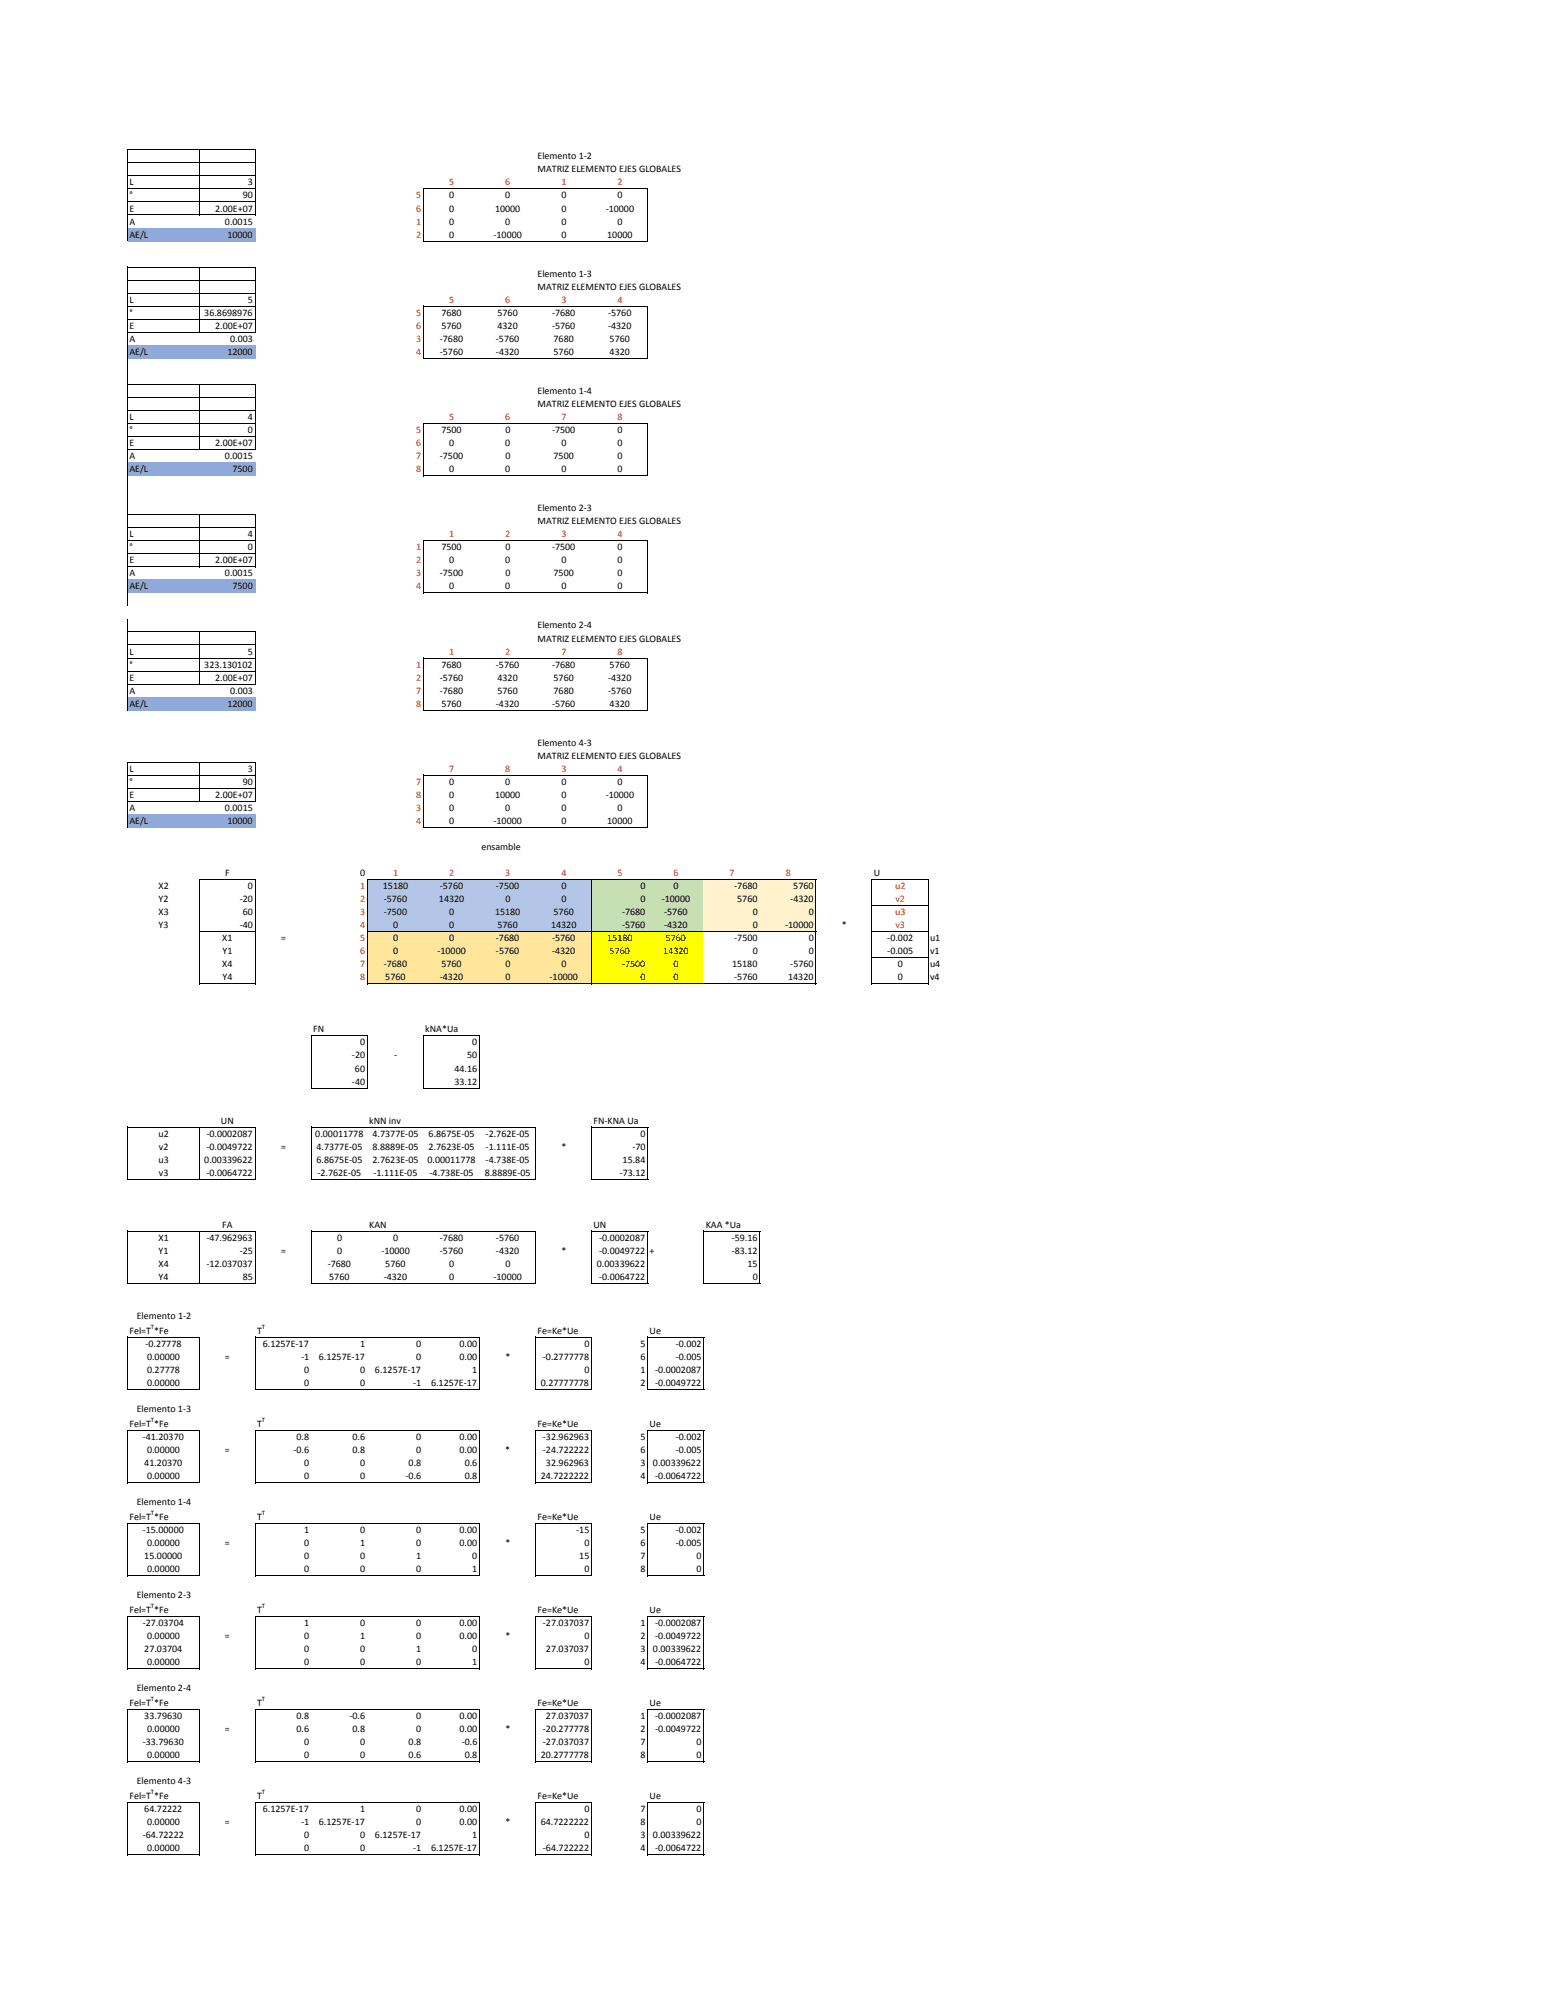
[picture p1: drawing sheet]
<svg xmlns="http://www.w3.org/2000/svg" width="216mm" height="279mm" viewBox="0 0 216 279" stroke-linecap="round" stroke-linejoin="round" font-family="sans-serif">
<defs><g id="words">
<g font-size="1.4">
<text x="75.1" y="22.3">Elemento 1‐2</text>
<text x="18.1" y="25.9">L</text>
<text x="18.1" y="27.7">°</text>
<text x="18.1" y="29.5">E</text>
<text x="30.1" y="29.5">2.00E+07</text>
<text x="33.9" y="27.7">90</text>
<text x="34.6" y="25.9">3</text>
<text x="62.7" y="27.7">0</text>
<text x="62.7" y="29.5">0</text>
<text x="69.1" y="29.5">10000</text>
<text x="70.6" y="27.7">0</text>
<text x="75.1" y="24.1">MATRIZ ELEMENTO EJES GLOBALES</text>
<text x="78.4" y="27.7">0</text>
<text x="78.4" y="29.5">0</text>
<text x="84.6" y="29.5">‐10000</text>
<text x="86.2" y="27.7">0</text>
<text x="18.1" y="31.4">A</text>
<text x="18.1" y="33.2">AE/L</text>
<text x="31.4" y="31.4">0.0015</text>
<text x="31.7" y="33.2">10000</text>
<text x="62.7" y="31.4">0</text>
<text x="62.7" y="33.2">0</text>
<text x="68.9" y="33.2">‐10000</text>
<text x="70.6" y="31.4">0</text>
<text x="78.4" y="31.4">0</text>
<text x="78.4" y="33.2">0</text>
<text x="84.8" y="33.2">10000</text>
<text x="86.2" y="31.4">0</text>
<text x="75.1" y="38.7">Elemento 1‐3</text>
<text x="75.1" y="40.5">MATRIZ ELEMENTO EJES GLOBALES</text>
<text x="18.1" y="42.3">L</text>
<text x="18.1" y="44.1">°</text>
<text x="18.1" y="45.9">E</text>
<text x="18.1" y="47.8">A</text>
<text x="28.5" y="44.1">36.8698976</text>
<text x="30.1" y="45.9">2.00E+07</text>
<text x="32.1" y="47.8">0.003</text>
<text x="34.6" y="42.3">5</text>
<text x="61.4" y="47.8">‐7680</text>
<text x="61.6" y="44.1">7680</text>
<text x="61.6" y="45.9">5760</text>
<text x="69.3" y="47.8">‐5760</text>
<text x="69.5" y="44.1">5760</text>
<text x="69.5" y="45.9">4320</text>
<text x="77.1" y="44.1">‐7680</text>
<text x="77.1" y="45.9">‐5760</text>
<text x="77.3" y="47.8">7680</text>
<text x="84.9" y="44.1">‐5760</text>
<text x="84.9" y="45.9">‐4320</text>
<text x="85.1" y="47.8">5760</text>
<text x="18.1" y="49.6">AE/L</text>
<text x="31.7" y="49.6">12000</text>
<text x="61.4" y="49.6">‐5760</text>
<text x="69.3" y="49.6">‐4320</text>
<text x="77.3" y="49.6">5760</text>
<text x="85.1" y="49.6">4320</text>
<text x="18.1" y="58.7">L</text>
<text x="34.6" y="58.7">4</text>
<text x="75.1" y="56.9">MATRIZ ELEMENTO EJES GLOBALES</text>
<text x="75.1" y="55">Elemento 1‐4</text>
<text x="18.1" y="60.5">°</text>
<text x="18.1" y="62.3">E</text>
<text x="18.1" y="64.1">A</text>
<text x="18.1" y="66">AE/L</text>
<text x="30.1" y="62.3">2.00E+07</text>
<text x="31.4" y="64.1">0.0015</text>
<text x="32.5" y="66">7500</text>
<text x="34.6" y="60.5">0</text>
<text x="61.4" y="64.1">‐7500</text>
<text x="61.6" y="60.5">7500</text>
<text x="62.7" y="62.3">0</text>
<text x="62.7" y="66">0</text>
<text x="70.6" y="62.3">0</text>
<text x="70.6" y="66">0</text>
<text x="70.6" y="60.5">0</text>
<text x="70.6" y="64.1">0</text>
<text x="77.1" y="60.5">‐7500</text>
<text x="77.3" y="64.1">7500</text>
<text x="78.4" y="62.3">0</text>
<text x="78.4" y="66">0</text>
<text x="86.2" y="62.3">0</text>
<text x="86.2" y="66">0</text>
<text x="86.2" y="60.5">0</text>
<text x="86.2" y="64.1">0</text>
<text x="75.1" y="71.4">Elemento 2‐3</text>
<text x="18.1" y="75.1">L</text>
<text x="18.1" y="76.9">°</text>
<text x="34.6" y="75.1">4</text>
<text x="34.6" y="76.9">0</text>
<text x="61.6" y="76.9">7500</text>
<text x="70.6" y="76.9">0</text>
<text x="75.1" y="73.2">MATRIZ ELEMENTO EJES GLOBALES</text>
<text x="77.1" y="76.9">‐7500</text>
<text x="86.2" y="76.9">0</text>
<text x="18.1" y="78.7">E</text>
<text x="18.1" y="80.5">A</text>
<text x="18.1" y="82.3">AE/L</text>
<text x="30.1" y="78.7">2.00E+07</text>
<text x="31.4" y="80.5">0.0015</text>
<text x="32.5" y="82.3">7500</text>
<text x="61.4" y="80.5">‐7500</text>
<text x="62.7" y="78.7">0</text>
<text x="62.7" y="82.3">0</text>
<text x="70.6" y="78.7">0</text>
<text x="70.6" y="82.3">0</text>
<text x="70.6" y="80.5">0</text>
<text x="77.3" y="80.5">7500</text>
<text x="78.4" y="78.7">0</text>
<text x="78.4" y="82.3">0</text>
<text x="86.2" y="78.7">0</text>
<text x="86.2" y="82.3">0</text>
<text x="86.2" y="80.5">0</text>
<text x="75.1" y="89.6">MATRIZ ELEMENTO EJES GLOBALES</text>
<text x="75.1" y="87.8">Elemento 2‐4</text>
<text x="18.1" y="91.4">L</text>
<text x="18.1" y="93.3">°</text>
<text x="18.1" y="95.1">E</text>
<text x="28.5" y="93.3">323.130102</text>
<text x="30.1" y="95.1">2.00E+07</text>
<text x="34.6" y="91.4">5</text>
<text x="61.4" y="95.1">‐5760</text>
<text x="61.6" y="93.3">7680</text>
<text x="69.3" y="93.3">‐5760</text>
<text x="69.5" y="95.1">4320</text>
<text x="77.1" y="93.3">‐7680</text>
<text x="77.3" y="95.1">5760</text>
<text x="84.9" y="95.1">‐4320</text>
<text x="85.1" y="93.3">5760</text>
<text x="18.1" y="96.9">A</text>
<text x="18.1" y="98.7">AE/L</text>
<text x="31.7" y="98.7">12000</text>
<text x="32.1" y="96.9">0.003</text>
<text x="61.4" y="96.9">‐7680</text>
<text x="61.6" y="98.7">5760</text>
<text x="69.3" y="98.7">‐4320</text>
<text x="69.5" y="96.9">5760</text>
<text x="77.1" y="98.7">‐5760</text>
<text x="77.3" y="96.9">7680</text>
<text x="84.9" y="96.9">‐5760</text>
<text x="85.1" y="98.7">4320</text>
<text x="18.1" y="107.8">L</text>
<text x="34.6" y="107.8">3</text>
<text x="75.1" y="104.2">Elemento 4‐3</text>
<text x="75.1" y="106">MATRIZ ELEMENTO EJES GLOBALES</text>
<text x="18.1" y="109.6">°</text>
<text x="18.1" y="111.5">E</text>
<text x="18.1" y="113.3">A</text>
<text x="30.1" y="111.5">2.00E+07</text>
<text x="31.4" y="113.3">0.0015</text>
<text x="33.9" y="109.6">90</text>
<text x="62.7" y="109.6">0</text>
<text x="62.7" y="111.5">0</text>
<text x="62.7" y="113.3">0</text>
<text x="69.1" y="111.5">10000</text>
<text x="70.6" y="109.6">0</text>
<text x="70.6" y="113.3">0</text>
<text x="78.4" y="109.6">0</text>
<text x="78.4" y="113.3">0</text>
<text x="78.4" y="111.5">0</text>
<text x="84.6" y="111.5">‐10000</text>
<text x="86.2" y="109.6">0</text>
<text x="86.2" y="113.3">0</text>
<text x="18.1" y="115.1">AE/L</text>
<text x="31.7" y="115.1">10000</text>
<text x="62.7" y="115.1">0</text>
<text x="67.2" y="118.7">ensamble</text>
<text x="68.9" y="115.1">‐10000</text>
<text x="78.4" y="115.1">0</text>
<text x="84.8" y="115.1">10000</text>
<text x="22.1" y="124.2">X2</text>
<text x="31.5" y="122.4">F</text>
<text x="34.6" y="124.2">0</text>
<text x="50.3" y="122.4">0</text>
<text x="53.5" y="124.2">15180</text>
<text x="61.4" y="124.2">‐5760</text>
<text x="69.3" y="124.2">‐7500</text>
<text x="78.4" y="124.2">0</text>
<text x="89.5" y="124.2">0</text>
<text x="94.1" y="124.2">0</text>
<text x="102.5" y="124.2">‐7680</text>
<text x="110.8" y="124.2">5760</text>
<text x="122" y="122.4">U</text>
<text x="22.1" y="127.8">X3</text>
<text x="22.1" y="126">Y2</text>
<text x="22.1" y="129.7">Y3</text>
<text x="31" y="131.5">X1</text>
<text x="33.5" y="126">‐20</text>
<text x="33.5" y="129.7">‐40</text>
<text x="33.9" y="127.8">60</text>
<text x="39.2" y="131.5">=</text>
<text x="53.6" y="127.8">‐7500</text>
<text x="53.6" y="126">‐5760</text>
<text x="54.9" y="129.7">0</text>
<text x="54.9" y="131.5">0</text>
<text x="61.3" y="126">14320</text>
<text x="62.7" y="129.7">0</text>
<text x="62.7" y="131.5">0</text>
<text x="62.7" y="127.8">0</text>
<text x="69.1" y="127.8">15180</text>
<text x="69.3" y="131.5">‐7680</text>
<text x="69.5" y="129.7">5760</text>
<text x="70.6" y="126">0</text>
<text x="77" y="129.7">14320</text>
<text x="77.1" y="131.5">‐5760</text>
<text x="77.3" y="127.8">5760</text>
<text x="78.4" y="126">0</text>
<text x="84.8" y="131.5">15180</text>
<text x="86.9" y="127.8">‐7680</text>
<text x="86.9" y="129.7">‐5760</text>
<text x="89.5" y="126">0</text>
<text x="92.4" y="126">‐10000</text>
<text x="92.8" y="127.8">‐5760</text>
<text x="92.8" y="129.7">‐4320</text>
<text x="93" y="131.5">5760</text>
<text x="102.5" y="131.5">‐7500</text>
<text x="103" y="126">5760</text>
<text x="105.1" y="127.8">0</text>
<text x="105.1" y="129.7">0</text>
<text x="109.6" y="129.7">‐10000</text>
<text x="110.4" y="126">‐4320</text>
<text x="112.9" y="127.8">0</text>
<text x="112.9" y="131.5">0</text>
<text x="117.6" y="129.7">*</text>
<text x="123.9" y="131.5">‐0.002</text>
<text x="129.9" y="131.5">u1</text>
<text x="31" y="135.1">X4</text>
<text x="31.1" y="133.3">Y1</text>
<text x="31.1" y="136.9">Y4</text>
<text x="53.6" y="135.1">‐7680</text>
<text x="53.8" y="136.9">5760</text>
<text x="54.9" y="133.3">0</text>
<text x="61.1" y="133.3">‐10000</text>
<text x="61.4" y="136.9">‐4320</text>
<text x="61.6" y="135.1">5760</text>
<text x="69.3" y="133.3">‐5760</text>
<text x="70.6" y="136.9">0</text>
<text x="70.6" y="135.1">0</text>
<text x="76.8" y="136.9">‐10000</text>
<text x="77.1" y="133.3">‐4320</text>
<text x="78.4" y="135.1">0</text>
<text x="85.1" y="133.3">5760</text>
<text x="86.9" y="135.1">‐7500</text>
<text x="89.5" y="136.9">0</text>
<text x="92.6" y="133.3">14320</text>
<text x="94.1" y="135.1">0</text>
<text x="94.1" y="136.9">0</text>
<text x="102.2" y="135.1">15180</text>
<text x="102.5" y="136.9">‐5760</text>
<text x="105.1" y="133.3">0</text>
<text x="110.1" y="136.9">14320</text>
<text x="110.4" y="135.1">‐5760</text>
<text x="112.9" y="133.3">0</text>
<text x="123.9" y="133.3">‐0.005</text>
<text x="125.4" y="135.1">0</text>
<text x="125.4" y="136.9">0</text>
<text x="129.9" y="133.3">v1</text>
<text x="129.9" y="135.1">u4</text>
<text x="129.9" y="136.9">v4</text>
<text x="43.7" y="144.2">FN</text>
<text x="49.1" y="147.9">‐20</text>
<text x="49.6" y="149.7">60</text>
<text x="50.3" y="146">0</text>
<text x="55" y="147.9">‐</text>
<text x="59.4" y="144.2">kNA*Ua</text>
<text x="63.5" y="149.7">44.16</text>
<text x="65.2" y="147.9">50</text>
<text x="66" y="146">0</text>
<text x="49.1" y="151.5">‐40</text>
<text x="63.5" y="151.5">33.12</text>
<text x="22.1" y="158.8">u2</text>
<text x="22.2" y="160.6">v2</text>
<text x="28.8" y="158.8">‐0.0002087</text>
<text x="28.8" y="160.6">‐0.0049722</text>
<text x="30.9" y="157">UN</text>
<text x="39.2" y="160.6">=</text>
<text x="44" y="158.8">0.00011778</text>
<text x="44.2" y="160.6">4.7377E‐05</text>
<text x="51.6" y="157">kNN inv</text>
<text x="52" y="160.6">8.8889E‐05</text>
<text x="52" y="158.8">4.7377E‐05</text>
<text x="59.9" y="158.8">6.8675E‐05</text>
<text x="59.9" y="160.6">2.7623E‐05</text>
<text x="67.8" y="158.8">‐2.762E‐05</text>
<text x="67.8" y="160.6">‐1.111E‐05</text>
<text x="78.4" y="160.6">*</text>
<text x="82.9" y="157">FN‐KNA Ua</text>
<text x="88.3" y="160.6">‐70</text>
<text x="89.5" y="158.8">0</text>
<text x="22.1" y="162.4">u3</text>
<text x="22.2" y="164.3">v3</text>
<text x="28.5" y="162.4">0.00339622</text>
<text x="28.8" y="164.3">‐0.0064722</text>
<text x="44.2" y="162.4">6.8675E‐05</text>
<text x="44.3" y="164.3">‐2.762E‐05</text>
<text x="52" y="162.4">2.7623E‐05</text>
<text x="52.2" y="164.3">‐1.111E‐05</text>
<text x="59.7" y="162.4">0.00011778</text>
<text x="60" y="164.3">‐4.738E‐05</text>
<text x="67.7" y="164.3">8.8889E‐05</text>
<text x="67.8" y="162.4">‐4.738E‐05</text>
<text x="86.5" y="164.3">‐73.12</text>
<text x="87" y="162.4">15.84</text>
<text x="22.1" y="173.4">X1</text>
<text x="28.8" y="173.4">‐47.962963</text>
<text x="31" y="171.5">FA</text>
<text x="47.1" y="173.4">0</text>
<text x="51.6" y="171.5">KAN</text>
<text x="54.9" y="173.4">0</text>
<text x="61.4" y="173.4">‐7680</text>
<text x="69.3" y="173.4">‐5760</text>
<text x="82.9" y="171.5">UN</text>
<text x="83.7" y="173.4">‐0.0002087</text>
<text x="98.6" y="171.5">KAA *Ua</text>
<text x="102.2" y="173.4">‐59.16</text>
<text x="22.1" y="175.2">Y1</text>
<text x="22.1" y="177">X4</text>
<text x="22.1" y="178.8">Y4</text>
<text x="28.8" y="177">‐12.037037</text>
<text x="33.5" y="175.2">‐25</text>
<text x="33.9" y="178.8">85</text>
<text x="39.2" y="175.2">=</text>
<text x="45.8" y="177">‐7680</text>
<text x="46" y="178.8">5760</text>
<text x="47.1" y="175.2">0</text>
<text x="53.3" y="175.2">‐10000</text>
<text x="53.6" y="178.8">‐4320</text>
<text x="53.8" y="177">5760</text>
<text x="61.4" y="175.2">‐5760</text>
<text x="62.7" y="178.8">0</text>
<text x="62.7" y="177">0</text>
<text x="68.9" y="178.8">‐10000</text>
<text x="69.3" y="175.2">‐4320</text>
<text x="70.6" y="177">0</text>
<text x="78.4" y="175.2">*</text>
<text x="83.4" y="177">0.00339622</text>
<text x="83.7" y="175.2">‐0.0049722 +</text>
<text x="83.7" y="178.8">‐0.0064722</text>
<text x="102.2" y="175.2">‐83.12</text>
<text x="104.4" y="177">15</text>
<text x="105.1" y="178.8">0</text>
<text x="19.1" y="184.3">Elemento 1‐2</text>
<text x="18.1" y="186.3">Fel=T *Fe</text>
<text x="20.3" y="188.2">‐0.27778</text>
<text x="20.5" y="190">0.00000</text>
<text x="20.5" y="191.8">0.27778</text>
<text x="31.4" y="190">=</text>
<text x="35.9" y="186.3">T</text>
<text x="36.7" y="188.2">6.1257E‐17</text>
<text x="42" y="190">‐1</text>
<text x="42.5" y="191.8">0</text>
<text x="44.5" y="190">6.1257E‐17</text>
<text x="50.3" y="188.2">1</text>
<text x="50.3" y="191.8">0</text>
<text x="52.4" y="191.8">6.1257E‐17</text>
<text x="58.1" y="190">0</text>
<text x="58.1" y="188.2">0</text>
<text x="64.2" y="190">0.00</text>
<text x="64.2" y="188.2">0.00</text>
<text x="66" y="191.8">1</text>
<text x="70.6" y="190">*</text>
<text x="75.1" y="186.4">Fe=Ke*Ue</text>
<text x="75.8" y="190">‐0.2777778</text>
<text x="81.6" y="191.8">0</text>
<text x="81.6" y="188.2">0</text>
<text x="89.5" y="191.8">1</text>
<text x="89.5" y="188.2">5</text>
<text x="89.5" y="190">6</text>
<text x="90.7" y="186.4">Ue</text>
<text x="91.5" y="191.8">‐0.0002087</text>
<text x="94.4" y="188.2">‐0.002</text>
<text x="94.4" y="190">‐0.005</text>
<text x="19.1" y="197.3">Elemento 1‐3</text>
<text x="20.5" y="193.6">0.00000</text>
<text x="42.5" y="193.6">0</text>
<text x="50.3" y="193.6">0</text>
<text x="57.7" y="193.6">‐1</text>
<text x="60.2" y="193.6">6.1257E‐17</text>
<text x="75.5" y="193.6">0.27777778</text>
<text x="89.5" y="193.6">2</text>
<text x="91.5" y="193.6">‐0.0049722</text>
<text x="18.1" y="199.3">Fel=T *Fe</text>
<text x="19.9" y="201.2">‐41.20370</text>
<text x="20.5" y="203">0.00000</text>
<text x="31.4" y="203">=</text>
<text x="35.9" y="199.3">T</text>
<text x="41" y="203">‐0.6</text>
<text x="41.4" y="201.2">0.8</text>
<text x="49.2" y="203">0.8</text>
<text x="49.2" y="201.2">0.6</text>
<text x="58.1" y="203">0</text>
<text x="58.1" y="201.2">0</text>
<text x="64.2" y="203">0.00</text>
<text x="64.2" y="201.2">0.00</text>
<text x="70.6" y="203">*</text>
<text x="75.1" y="199.3">Fe=Ke*Ue</text>
<text x="75.8" y="201.2">‐32.962963</text>
<text x="75.8" y="203">‐24.722222</text>
<text x="89.5" y="201.2">5</text>
<text x="89.5" y="203">6</text>
<text x="90.7" y="199.3">Ue</text>
<text x="94.4" y="201.2">‐0.002</text>
<text x="94.4" y="203">‐0.005</text>
<text x="20.2" y="204.8">41.20370</text>
<text x="20.5" y="206.6">0.00000</text>
<text x="42.5" y="206.6">0</text>
<text x="42.5" y="204.8">0</text>
<text x="50.3" y="206.6">0</text>
<text x="50.3" y="204.8">0</text>
<text x="56.6" y="206.6">‐0.6</text>
<text x="57.1" y="204.8">0.8</text>
<text x="64.9" y="206.6">0.8</text>
<text x="64.9" y="204.8">0.6</text>
<text x="75.5" y="206.6">24.7222222</text>
<text x="76.2" y="204.8">32.962963</text>
<text x="89.5" y="206.6">4</text>
<text x="89.5" y="204.8">3</text>
<text x="91.2" y="204.8">0.00339622</text>
<text x="91.5" y="206.6">‐0.0064722</text>
<text x="18.1" y="212.3">Fel=T *Fe</text>
<text x="19.1" y="210.3">Elemento 1‐4</text>
<text x="19.9" y="214.2">‐15.00000</text>
<text x="20.5" y="216">0.00000</text>
<text x="31.4" y="216">=</text>
<text x="35.9" y="212.3">T</text>
<text x="42.5" y="216">0</text>
<text x="42.5" y="214.2">1</text>
<text x="50.3" y="216">1</text>
<text x="50.3" y="214.2">0</text>
<text x="58.1" y="216">0</text>
<text x="58.1" y="214.2">0</text>
<text x="64.2" y="216">0.00</text>
<text x="64.2" y="214.2">0.00</text>
<text x="70.6" y="216">*</text>
<text x="75.1" y="212.3">Fe=Ke*Ue</text>
<text x="80.5" y="214.2">‐15</text>
<text x="81.6" y="216">0</text>
<text x="89.5" y="214.2">5</text>
<text x="89.5" y="216">6</text>
<text x="90.7" y="212.3">Ue</text>
<text x="94.4" y="214.2">‐0.002</text>
<text x="94.4" y="216">‐0.005</text>
<text x="20.2" y="217.8">15.00000</text>
<text x="20.5" y="219.6">0.00000</text>
<text x="42.5" y="217.8">0</text>
<text x="42.5" y="219.6">0</text>
<text x="50.3" y="217.8">0</text>
<text x="50.3" y="219.6">0</text>
<text x="58.1" y="217.8">1</text>
<text x="58.1" y="219.6">0</text>
<text x="66" y="217.8">0</text>
<text x="66" y="219.6">1</text>
<text x="80.9" y="217.8">15</text>
<text x="81.6" y="219.6">0</text>
<text x="89.5" y="219.6">8</text>
<text x="89.5" y="217.8">7</text>
<text x="97.3" y="219.6">0</text>
<text x="97.3" y="217.8">0</text>
<text x="18.1" y="225.3">Fel=T *Fe</text>
<text x="19.1" y="223.3">Elemento 2‐3</text>
<text x="19.9" y="227.2">‐27.03704</text>
<text x="35.9" y="225.3">T</text>
<text x="42.5" y="227.2">1</text>
<text x="50.3" y="227.2">0</text>
<text x="58.1" y="227.2">0</text>
<text x="64.2" y="227.2">0.00</text>
<text x="75.1" y="225.3">Fe=Ke*Ue</text>
<text x="75.8" y="227.2">‐27.037037</text>
<text x="89.5" y="227.2">1</text>
<text x="90.7" y="225.3">Ue</text>
<text x="91.5" y="227.2">‐0.0002087</text>
<text x="20.2" y="230.8">27.03704</text>
<text x="20.5" y="229">0.00000</text>
<text x="20.5" y="232.6">0.00000</text>
<text x="31.4" y="229">=</text>
<text x="42.5" y="230.8">0</text>
<text x="42.5" y="232.6">0</text>
<text x="42.5" y="229">0</text>
<text x="50.3" y="230.8">0</text>
<text x="50.3" y="232.6">0</text>
<text x="50.3" y="229">1</text>
<text x="58.1" y="230.8">1</text>
<text x="58.1" y="232.6">0</text>
<text x="58.1" y="229">0</text>
<text x="64.2" y="229">0.00</text>
<text x="66" y="230.8">0</text>
<text x="66" y="232.6">1</text>
<text x="70.6" y="229">*</text>
<text x="76.2" y="230.8">27.037037</text>
<text x="81.6" y="232.6">0</text>
<text x="81.6" y="229">0</text>
<text x="89.5" y="232.6">4</text>
<text x="89.5" y="230.8">3</text>
<text x="89.5" y="229">2</text>
<text x="91.2" y="230.8">0.00339622</text>
<text x="91.5" y="229">‐0.0049722</text>
<text x="91.5" y="232.6">‐0.0064722</text>
<text x="18.1" y="238.3">Fel=T *Fe</text>
<text x="19.1" y="236.3">Elemento 2‐4</text>
<text x="35.9" y="238.3">T</text>
<text x="75.1" y="238.3">Fe=Ke*Ue</text>
<text x="90.7" y="238.3">Ue</text>
<text x="19.9" y="243.8">‐33.79630</text>
<text x="20.2" y="240.2">33.79630</text>
<text x="20.5" y="242">0.00000</text>
<text x="20.5" y="245.6">0.00000</text>
<text x="31.4" y="242">=</text>
<text x="41.4" y="242">0.6</text>
<text x="41.4" y="240.2">0.8</text>
<text x="42.5" y="245.6">0</text>
<text x="42.5" y="243.8">0</text>
<text x="48.8" y="240.2">‐0.6</text>
<text x="49.2" y="242">0.8</text>
<text x="50.3" y="245.6">0</text>
<text x="50.3" y="243.8">0</text>
<text x="57.1" y="245.6">0.6</text>
<text x="57.1" y="243.8">0.8</text>
<text x="58.1" y="240.2">0</text>
<text x="58.1" y="242">0</text>
<text x="64.2" y="240.2">0.00</text>
<text x="64.2" y="242">0.00</text>
<text x="64.5" y="243.8">‐0.6</text>
<text x="64.9" y="245.6">0.8</text>
<text x="70.6" y="242">*</text>
<text x="75.5" y="245.6">20.2777778</text>
<text x="75.8" y="242">‐20.277778</text>
<text x="75.8" y="243.8">‐27.037037</text>
<text x="76.2" y="240.2">27.037037</text>
<text x="89.5" y="240.2">1</text>
<text x="89.5" y="242">2</text>
<text x="89.5" y="243.8">7</text>
<text x="89.5" y="245.6">8</text>
<text x="91.5" y="240.2">‐0.0002087</text>
<text x="91.5" y="242">‐0.0049722</text>
<text x="97.3" y="243.8">0</text>
<text x="97.3" y="245.6">0</text>
<text x="18.1" y="251.3">Fel=T *Fe</text>
<text x="19.1" y="249.3">Elemento 4‐3</text>
<text x="35.9" y="251.3">T</text>
<text x="75.1" y="251.3">Fe=Ke*Ue</text>
<text x="90.7" y="251.3">Ue</text>
<text x="19.9" y="256.8">‐64.72222</text>
<text x="20.2" y="253.2">64.72222</text>
<text x="20.5" y="255">0.00000</text>
<text x="31.4" y="255">=</text>
<text x="36.7" y="253.2">6.1257E‐17</text>
<text x="42" y="255">‐1</text>
<text x="42.5" y="256.8">0</text>
<text x="44.5" y="255">6.1257E‐17</text>
<text x="50.3" y="253.2">1</text>
<text x="50.3" y="256.8">0</text>
<text x="52.4" y="256.8">6.1257E‐17</text>
<text x="58.1" y="255">0</text>
<text x="58.1" y="253.2">0</text>
<text x="64.2" y="255">0.00</text>
<text x="64.2" y="253.2">0.00</text>
<text x="66" y="256.8">1</text>
<text x="70.6" y="255">*</text>
<text x="75.5" y="255">64.7222222</text>
<text x="81.6" y="256.8">0</text>
<text x="81.6" y="253.2">0</text>
<text x="89.5" y="256.8">3</text>
<text x="89.5" y="253.2">7</text>
<text x="89.5" y="255">8</text>
<text x="91.2" y="256.8">0.00339622</text>
<text x="97.3" y="253.2">0</text>
<text x="97.3" y="255">0</text>
<text x="20.5" y="258.6">0.00000</text>
<text x="42.5" y="258.6">0</text>
<text x="50.3" y="258.6">0</text>
<text x="57.7" y="258.6">‐1</text>
<text x="60.2" y="258.6">6.1257E‐17</text>
<text x="75.8" y="258.6">‐64.722222</text>
<text x="89.5" y="258.6">4</text>
<text x="91.5" y="258.6">‐0.0064722</text>
</g>
<g font-size="1.4" fill="#f00">
<text x="58.1" y="27.7">5</text>
<text x="58.1" y="29.5">6</text>
<text x="62.7" y="25.9">5</text>
<text x="70.6" y="25.9">6</text>
<text x="78.4" y="25.9">1</text>
<text x="86.2" y="25.9">2</text>
<text x="58.1" y="31.4">1</text>
<text x="58.1" y="33.2">2</text>
<text x="58.1" y="44.1">5</text>
<text x="58.1" y="45.9">6</text>
<text x="58.1" y="47.8">3</text>
<text x="62.7" y="42.3">5</text>
<text x="70.6" y="42.3">6</text>
<text x="78.4" y="42.3">3</text>
<text x="86.2" y="42.3">4</text>
<text x="58.1" y="49.6">4</text>
<text x="62.7" y="58.7">5</text>
<text x="70.6" y="58.7">6</text>
<text x="78.4" y="58.7">7</text>
<text x="86.2" y="58.7">8</text>
<text x="58.1" y="60.5">5</text>
<text x="58.1" y="62.3">6</text>
<text x="58.1" y="64.1">7</text>
<text x="58.1" y="66">8</text>
<text x="58.1" y="76.9">1</text>
<text x="62.7" y="75.1">1</text>
<text x="70.6" y="75.1">2</text>
<text x="78.4" y="75.1">3</text>
<text x="86.2" y="75.1">4</text>
<text x="58.1" y="78.7">2</text>
<text x="58.1" y="80.5">3</text>
<text x="58.1" y="82.3">4</text>
<text x="58.1" y="93.3">1</text>
<text x="58.1" y="95.1">2</text>
<text x="62.7" y="91.4">1</text>
<text x="70.6" y="91.4">2</text>
<text x="78.4" y="91.4">7</text>
<text x="86.2" y="91.4">8</text>
<text x="58.1" y="96.9">7</text>
<text x="58.1" y="98.7">8</text>
<text x="62.7" y="107.8">7</text>
<text x="70.6" y="107.8">8</text>
<text x="78.4" y="107.8">3</text>
<text x="86.2" y="107.8">4</text>
<text x="58.1" y="109.6">7</text>
<text x="58.1" y="111.5">8</text>
<text x="58.1" y="113.3">3</text>
<text x="58.1" y="115.1">4</text>
<text x="50.3" y="124.2">1</text>
<text x="54.9" y="122.4">1</text>
<text x="62.7" y="122.4">2</text>
<text x="70.6" y="122.4">3</text>
<text x="78.4" y="122.4">4</text>
<text x="86.2" y="122.4">5</text>
<text x="94.1" y="122.4">6</text>
<text x="101.9" y="122.4">7</text>
<text x="109.7" y="122.4">8</text>
<text x="125" y="124.2">u2</text>
<text x="50.3" y="127.8">3</text>
<text x="50.3" y="126">2</text>
<text x="50.3" y="129.7">4</text>
<text x="50.3" y="131.5">5</text>
<text x="125" y="127.8">u3</text>
<text x="125.1" y="126">v2</text>
<text x="125.1" y="129.7">v3</text>
<text x="50.3" y="133.3">6</text>
<text x="50.3" y="135.1">7</text>
<text x="50.3" y="136.9">8</text>
</g>
<g font-size=".9">
<text x="21.1" y="185.6">T</text>
<text x="36.6" y="185.6">T</text>
<text x="21.1" y="198.6">T</text>
<text x="36.6" y="198.6">T</text>
<text x="21.1" y="211.6">T</text>
<text x="36.6" y="211.6">T</text>
<text x="21.1" y="224.6">T</text>
<text x="36.6" y="224.6">T</text>
<text x="21.1" y="237.6">T</text>
<text x="36.6" y="237.6">T</text>
<text x="21.1" y="250.6">T</text>
<text x="36.6" y="250.6">T</text>
</g>
</g></defs>
<g fill="#8fa9db">
<path d="M17.9 31.8h17.7v1.9h-17.7z"/>
<path d="M17.9 48.2h17.7v1.9h-17.7z"/>
<path d="M17.9 64.6h17.7v1.9h-17.7z"/>
<path d="M17.9 81h17.7v1.8h-17.7z"/>
<path d="M17.9 97.4h17.7v1.8h-17.7z"/>
<path d="M17.9 113.7h17.7v1.9h-17.7z"/>
</g>
<path d="M51.3 122.9h31.3v1.8h-31.3z" fill="#b4c6e7"/>
<path d="M82.6 122.9h15.7v1.8h-15.7z" fill="#c6e0b4"/>
<path d="M98.3 122.9h15.7v1.8h-15.7z" fill="#fff2cc"/>
<path d="M51.3 124.7h31.3v1.8h-31.3z" fill="#b4c6e7"/>
<path d="M82.6 124.7h15.7v1.8h-15.7z" fill="#c6e0b4"/>
<path d="M98.3 124.7h15.7v1.8h-15.7z" fill="#fff2cc"/>
<path d="M51.3 126.5h31.3v1.9h-31.3z" fill="#b4c6e7"/>
<path d="M82.6 126.5h15.7v1.9h-15.7z" fill="#c6e0b4"/>
<path d="M98.3 126.5h15.7v1.9h-15.7z" fill="#fff2cc"/>
<path d="M51.3 128.3h31.3v1.9h-31.3z" fill="#b4c6e7"/>
<path d="M82.6 128.3h15.7v1.9h-15.7z" fill="#c6e0b4"/>
<path d="M98.3 128.3h15.7v1.9h-15.7z" fill="#fff2cc"/>
<path d="M51.3 130.1h31.3v1.9h-31.3z" fill="#ffe69a"/>
<path d="M82.6 130.1h15.7v1.9h-15.7z" fill="#ff0"/>
<path d="M98.3 130.1h15.7v1.9h-15.7z" fill="#fff"/>
<path d="M51.3 132h31.3v1.8h-31.3z" fill="#ffe69a"/>
<path d="M82.6 132h15.7v1.8h-15.7z" fill="#ff0"/>
<path d="M98.3 132h15.7v1.8h-15.7z" fill="#fff"/>
<path d="M51.3 133.8h31.3v1.8h-31.3z" fill="#ffe69a"/>
<path d="M82.6 133.8h15.7v1.8h-15.7z" fill="#ff0"/>
<path d="M98.3 133.8h15.7v1.8h-15.7z" fill="#fff"/>
<path d="M51.3 135.6h31.3v1.9h-31.3z" fill="#ffe69a"/>
<path d="M82.6 135.6h15.7v1.9h-15.7z" fill="#ff0"/>
<path d="M98.3 135.6h15.7v1.9h-15.7z" fill="#fff"/>
<g fill="none" stroke="#000" stroke-width=".14">
<path d="M17.8 20.9v12.8M17.8 37.3v47.4M17.9 26.4h17.8M17.9 20.9h17.8M17.9 22.8h17.8M17.9 24.6h17.8M17.9 28.2h17.8M17.9 30h17.8M17.9 37.3h17.8M17.9 39.1h17.8M27.8 21v9.1M27.8 37.4v9.1"/>
<path d="M35.6 21v9.1M35.6 37.4v9.1M59.1 26.3v7.4M59.2 26.4h31.3M59.2 33.7h31.3M90.4 26.5v7.2M17.9 42.8h17.8M17.9 59.2h17.8M17.9 41h17.8M17.9 44.6h17.8M17.9 46.4h17.8M17.9 53.7h17.8"/>
<path d="M17.9 55.5h17.8M17.9 57.3h17.8M27.8 53.8v9.1M35.6 53.8v9.1M59.1 42.7v7.4M59.1 59.1v7.4M59.2 42.8h31.3M59.2 59.2h31.3M59.2 50.1h31.3M90.4 42.8v7.3M90.4 59.2v7.3M17.9 75.5h17.8"/>
<path d="M17.9 61h17.8M17.9 62.8h17.8M17.9 71.9h17.8M17.9 73.7h17.8M17.9 77.4h17.8M17.9 79.2h17.8M27.8 72v7.2M35.6 72v7.2M59.1 75.5v7.4M59.2 75.5h31.3M59.2 66.4h31.3M90.4 75.6v7.3"/>
<path d="M17.8 86.4v12.8M17.9 91.9h17.8M17.9 88.3h17.8M17.9 90.1h17.8M17.9 93.7h17.8M17.9 95.6h17.8M27.8 88.3v7.3M35.6 88.3v7.3M59.1 91.9v7.4M59.2 91.9h31.3M59.2 82.8h31.3M59.2 99.2h31.3"/>
<path d="M90.4 92v7.3M17.8 106.4v9.2M17.9 108.3h17.8M17.9 106.5h17.8M17.9 110.1h17.8M17.9 112h17.8M27.8 106.6v5.4M35.6 106.6v5.4M59.1 108.2v7.5M59.2 108.3h31.3M59.2 115.6h31.3M90.4 108.4v7.3"/>
<path d="M27.8 122.8v14.7M27.9 122.9h7.8M27.9 130.2h7.8M27.9 137.4h7.8M35.6 122.9v14.6M51.3 122.8v14.7M51.4 122.9h62.6M51.4 130.2h62.6M51.4 137.4h62.6M82.6 122.9v14.6M113.9 122.9v14.6M121.8 122.8v14.7"/>
<path d="M121.8 122.9h7.9M121.8 130.2h7.9M121.8 137.4h7.9M121.8 126.5h7.9M121.8 133.8h7.9M129.6 122.9v14.6M17.8 157.4v7.4M17.9 157.5h17.8M27.8 157.5v7.3M35.6 157.5v7.3M43.5 144.7v7.4M43.5 157.4v7.4"/>
<path d="M43.5 144.7h7.9M43.5 152h7.9M43.5 157.5h31.3M51.3 144.8v7.3M59.1 144.7v7.4M59.2 144.7h7.8M59.2 152h7.8M67 144.8v7.3M74.8 157.5v7.3M82.6 157.4v7.4M82.7 157.5h7.8M90.4 157.5v7.3"/>
<path d="M17.8 172v7.4M17.9 164.7h17.8M17.9 172h17.8M17.9 179.3h17.8M27.8 172.1v7.3M35.6 172.1v7.3M43.5 172v7.4M43.5 164.7h31.3M43.5 172h31.3M43.5 179.3h31.3M74.8 172.1v7.3M82.6 172v7.4"/>
<path d="M82.7 164.7h7.8M82.7 172h7.8M82.7 179.3h7.8M90.4 172.1v7.3M98.3 172v7.4M98.3 172h7.9M98.3 179.3h7.9M106.1 172.1v7.3M17.8 186.8v7.4M17.8 199.8v7.4M17.9 186.8h10M17.9 194.1h10"/>
<path d="M17.9 199.8h10M27.8 186.9v7.3M27.8 199.9v7.3M35.6 186.8v7.4M35.6 199.8v7.4M35.7 186.8h31.3M35.7 194.1h31.3M35.7 199.8h31.3M67 186.9v7.3M67 199.9v7.3M74.8 186.8v7.4M74.8 199.8v7.4"/>
<path d="M74.8 186.8h7.9M74.8 194.1h7.9M74.8 199.8h7.9M82.6 186.9v7.3M82.6 199.9v7.3M90.4 186.8v7.4M90.4 199.8v7.4M90.5 186.8h7.8M90.5 194.1h7.8M90.5 199.8h7.8M98.3 186.9v7.3M98.3 199.9v7.3"/>
<path d="M17.8 212.8v7.4M17.9 207.1h10M17.9 212.8h10M27.8 212.9v7.3M35.6 212.8v7.4M35.7 207.1h31.3M35.7 212.8h31.3M67 212.9v7.3M74.8 212.8v7.4M74.8 207.1h7.9M74.8 212.8h7.9M82.6 212.9v7.3"/>
<path d="M90.4 212.8v7.4M90.5 207.1h7.8M90.5 212.8h7.8M98.3 212.9v7.3M17.8 225.8v7.4M17.8 238.8v7.4M17.9 220.1h10M17.9 225.8h10M17.9 233.1h10M17.9 238.8h10M27.8 225.9v7.3M27.8 238.9v7.3"/>
<path d="M35.6 225.8v7.4M35.6 238.8v7.4M35.7 220.1h31.3M35.7 225.8h31.3M35.7 233.1h31.3M35.7 238.8h31.3M67 225.9v7.3M67 238.9v7.3M74.8 225.8v7.4M74.8 238.8v7.4M74.8 220.1h7.9M74.8 225.8h7.9"/>
<path d="M74.8 233.1h7.9M74.8 238.8h7.9M82.6 225.9v7.3M82.6 238.9v7.3M90.4 225.8v7.4M90.4 238.8v7.4M90.5 220.1h7.8M90.5 225.8h7.8M90.5 233.1h7.8M90.5 238.8h7.8M98.3 225.9v7.3M98.3 238.9v7.3"/>
<path d="M17.8 251.8v7.4M17.9 246.1h10M17.9 251.8h10M17.9 259.1h10M27.8 251.9v7.3M35.6 251.8v7.4M35.7 246.1h31.3M35.7 251.8h31.3M35.7 259.1h31.3M67 251.9v7.3M74.8 251.8v7.4M74.8 246.1h7.9"/>
<path d="M74.8 251.8h7.9M74.8 259.1h7.9M82.6 251.9v7.3M90.4 251.8v7.4M90.5 246.1h7.8M90.5 251.8h7.8M90.5 259.1h7.8M98.3 251.9v7.3"/>
</g>
<use href="#words"/>
</svg>
